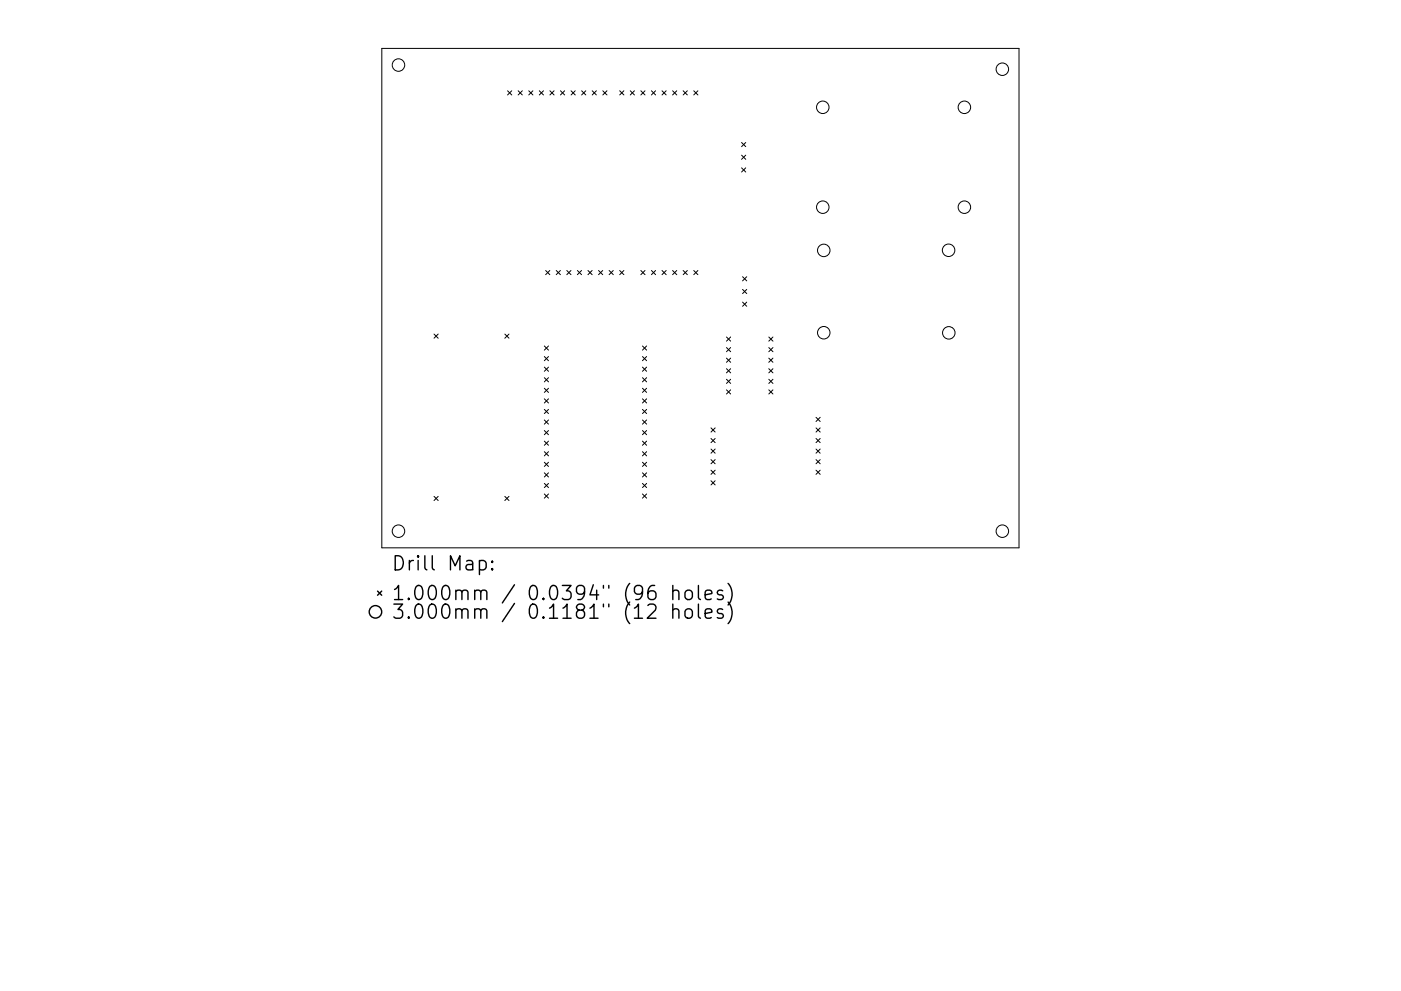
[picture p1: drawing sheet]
<svg xmlns="http://www.w3.org/2000/svg" width="297mm" height="210mm" viewBox="0 0 297 210" stroke-linecap="round" stroke-linejoin="round" font-family="sans-serif">
<defs><g id="words">
<g font-size="4.2">
<text x="82.9" y="121.1">Drill Map:</text>
<text x="82.9" y="127.4">1.000mm / 0.0394&quot; (96 holes)</text>
<text x="82.9" y="131.3">3.000mm / 0.1181&quot; (12 holes)</text>
</g>
</g></defs>
<g fill="none" stroke="#000" stroke-width=".21">
<path d="M81 10.3h135.1v105.9h-135.1zM107.6 19.3l.9 .8M108.5 19.3l-.9 .8M109.9 19.3l.8 .8M110.7 19.3l-.8 .8M112.1 19.3l.9 .8M113 19.3l-.9 .8M114.3 19.3l.9 .8M115.2 19.3l-.9 .8M116.6 19.3l.9 .8M117.5 19.3l-.9 .8M118.8 19.3l.9 .8"/>
<path d="M119.7 19.3l-.9 .8M121.1 19.3l.9 .8M122 19.3l-.9 .8M123.3 19.3l.9 .8M124.2 19.3l-.9 .8M125.6 19.3l.8 .8M126.4 19.3l-.8 .8M127.8 19.3l.9 .8M128.7 19.3l-.9 .8M131.4 19.3l.9 .8M132.3 19.3l-.9 .8M133.6 19.3l.9 .8"/>
<path d="M134.5 19.3l-.9 .8M135.9 19.3l.9 .8M136.8 19.3l-.9 .8M138.1 19.3l.9 .8M139 19.3l-.9 .8M140.4 19.3l.8 .8M141.2 19.3l-.8 .8M142.6 19.3l.9 .8M143.5 19.3l-.9 .8M144.8 19.3l.9 .8M145.7 19.3l-.9 .8M147.1 19.3l.9 .8"/>
<path d="M148 19.3l-.9 .8M157.2 30.2l.9 .9M157.2 32.9l.9 .9M157.2 35.6l.9 .9M158.1 30.2l-.9 .9M158.1 32.9l-.9 .9M158.1 35.6l-.9 .9M115.7 57.4l.9 .9M116.6 57.4l-.9 .9M117.9 57.4l.9 .9M118.8 57.4l-.9 .9M120.2 57.4l.9 .9"/>
<path d="M121.1 57.4l-.9 .9M122.4 57.4l.9 .9M123.3 57.4l-.9 .9M124.7 57.4l.8 .9M125.5 57.4l-.8 .9M126.9 57.4l.9 .9M127.8 57.4l-.9 .9M129.1 57.4l.9 .9M130 57.4l-.9 .9M131.4 57.4l.9 .9M132.3 57.4l-.9 .9M135.9 57.4l.9 .9"/>
<path d="M136.8 57.4l-.9 .9M138.1 57.4l.9 .9M139 57.4l-.9 .9M140.4 57.4l.8 .9M141.2 57.4l-.8 .9M142.6 57.4l.9 .9M143.5 57.4l-.9 .9M144.8 57.4l.9 .9M145.7 57.4l-.9 .9M147.1 57.4l.9 .9M148 57.4l-.9 .9M157.4 58.7l.9 .9"/>
<path d="M158.3 58.7l-.9 .9M92 70.9l.9 .9M92.9 70.9l-.9 .9M107 70.9l.9 .9M107.9 70.9l-.9 .9M115.4 73.4l.9 .9M115.4 75.6l.9 .9M115.4 77.9l.9 .9M116.3 73.4l-.9 .9M116.3 75.6l-.9 .9M116.3 77.9l-.9 .9M136.2 77.9l.9 .9"/>
<path d="M136.2 75.6l.9 .9M136.2 73.4l.9 .9M137.1 73.4l-.9 .9M137.1 75.6l-.9 .9M137.1 77.9l-.9 .9M154 71.5l.9 .9M154 73.7l.9 .9M154 76l.9 .9M154 78.2l.9 .9M154.9 71.5l-.9 .9M154.9 73.7l-.9 .9M154.9 76l-.9 .9"/>
<path d="M154.9 78.2l-.9 .9M157.4 61.4l.9 .9M157.4 64.1l.9 .9M158.3 61.4l-.9 .9M158.3 64.1l-.9 .9M163 71.5l.9 .9M163 73.7l.9 .9M163 76l.9 .9M163 78.2l.9 .9M163.9 71.5l-.9 .9M163.9 73.7l-.9 .9M163.9 76l-.9 .9"/>
<path d="M163.9 78.2l-.9 .9M115.4 80.1l.9 .9M115.4 82.4l.9 .9M115.4 84.6l.9 .9M115.4 86.9l.9 .8M115.4 89.1l.9 .9M115.4 91.3l.9 .9M115.4 93.6l.9 .9M115.4 95.8l.9 .9M115.4 98.1l.9 .9M116.3 80.1l-.9 .9M116.3 82.4l-.9 .9"/>
<path d="M116.3 84.6l-.9 .9M116.3 86.9l-.9 .8M116.3 89.1l-.9 .9M116.3 91.3l-.9 .9M116.3 93.6l-.9 .9M116.3 95.8l-.9 .9M116.3 98.1l-.9 .9M136.2 80.1l.9 .9M136.2 82.4l.9 .9M136.2 84.6l.9 .9M136.2 86.9l.9 .8M136.2 89.1l.9 .9"/>
<path d="M136.2 91.3l.9 .9M136.2 93.6l.9 .9M136.2 95.8l.9 .9M136.2 98.1l.9 .9M137.1 80.1l-.9 .9M137.1 82.4l-.9 .9M137.1 84.6l-.9 .9M137.1 86.9l-.9 .8M137.1 89.1l-.9 .9M137.1 91.3l-.9 .9M137.1 93.6l-.9 .9M137.1 95.8l-.9 .9"/>
<path d="M137.1 98.1l-.9 .9M150.7 90.8l.9 .9M150.7 93l.9 .9M150.7 95.3l.9 .9M150.7 97.5l.9 .9M150.7 99.8l.9 .8M151.6 90.8l-.9 .9M151.6 93l-.9 .9M151.6 95.3l-.9 .9M151.6 97.5l-.9 .9M151.6 99.8l-.9 .8M154 80.5l.9 .9"/>
<path d="M154 82.7l.9 .9M154.9 80.5l-.9 .9M154.9 82.7l-.9 .9M163 80.5l.9 .9M163 82.7l.9 .9M163.9 80.5l-.9 .9M163.9 82.7l-.9 .9M173 88.5l.9 .9M173 90.8l.9 .9M173 93l.9 .9M173 95.3l.9 .9M173 97.5l.9 .9"/>
<path d="M173 99.8l.9 .8M173.9 88.5l-.9 .9M173.9 90.8l-.9 .9M173.9 93l-.9 .9M173.9 95.3l-.9 .9M173.9 97.5l-.9 .9M173.9 99.8l-.9 .8M92 105.3l.9 .9M92.9 105.3l-.9 .9M107 105.3l.9 .9M107.9 105.3l-.9 .9M115.4 100.3l.9 .9"/>
<path d="M115.4 102.6l.9 .8M115.4 104.8l.9 .9M116.3 100.3l-.9 .9M116.3 102.6l-.9 .8M116.3 104.8l-.9 .9M136.2 100.3l.9 .9M136.2 102.6l.9 .8M136.2 104.8l.9 .9M137.1 100.3l-.9 .9M137.1 102.6l-.9 .8M137.1 104.8l-.9 .9M150.7 102l.9 .9"/>
<path d="M151.6 102l-.9 .9"/>
<circle cx="84.5" cy="13.8" r="1.32"/>
<circle cx="212.5" cy="14.7" r="1.32"/>
<circle cx="174.4" cy="22.8" r="1.32"/>
<circle cx="204.5" cy="22.8" r="1.32"/>
<circle cx="174.4" cy="44" r="1.32"/>
<circle cx="174.7" cy="53.1" r="1.32"/>
<circle cx="201.1" cy="53.1" r="1.32"/>
<circle cx="204.5" cy="44" r="1.32"/>
<circle cx="174.7" cy="70.6" r="1.32"/>
<circle cx="201.2" cy="70.6" r="1.32"/>
<circle cx="84.5" cy="112.7" r="1.32"/>
<circle cx="212.5" cy="112.7" r="1.32"/>
</g>
<g fill="none" stroke="#000" stroke-width=".3">
<path d="M101.7 119.1l.8-.2 .6 .6v.8l-.3 .5-.3 .1-.8-.1M104.4 119.1l.1 .1-.1 .1-.2-.1 .2-.1v.2M80 125.4l.9 .9M80.9 125.4l-.9 .9M104.4 120.6l.1 .2-.1 .1-.2-.1 .2-.2v.3M137.4 128.5l.4-.3h.7a.81 .81 0 0 1 .4 1.3l-1.7 1.7h1.9M138.8 124.2a1.19 1.19 0 0 0-1.4 1.3v1.1l.3 .5 .8 .1 .4-.3 .2-1-.3-.4-.9-.1-.5 .5M142.7 125.5a.74 .74 0 0 1 1.2 .1v1.6M142.7 129.5a.75 .75 0 0 1 1.2 .1v1.6M142.7 124.2v3M142.7 128.2v3M145.4 125.5a.81 .81 0 0 1 .8-.3 .81 .81 0 0 1 .6 .6v.8a.81 .81 0 0 1-.8 .6 .81 .81 0 0 1-.8-.6v-.8z"/>
<path d="M145.5 129.3a.81 .81 0 0 1 1.3 .4v.9a.81 .81 0 0 1-.8 .6 .81 .81 0 0 1-.8-.6v-.9zM148.1 124.2v2.6l.4 .4M148.1 128.2v2.5l.4 .5M149.5 126.2l1.4-.3-.1-.5-.9-.2-.4 .4v1.2l.2 .3 .2 .1 .9-.1M149.5 130.2l1.4-.3-.1-.6-.9-.1-.4 .4v1.1l.2 .3 .2 .2 .9-.2M153.2 125.4l-.7-.2-.4 .4 .1 .5 1 .3 .2 .2-.2 .5-.3 .1-.8-.1M153.2 129.3l-.7-.1-.4 .4 .1 .4 1 .3 .2 .3-.2 .4-.3 .2-.8-.2M154.4 123.8a3.4 3.4 0 0 1 0 4.6M154.4 127.7a3.4 3.4 0 0 1 0 4.6"/>
<circle cx="79.6" cy="129.8" r="1.32"/>
</g>
<use href="#words"/>
</svg>
